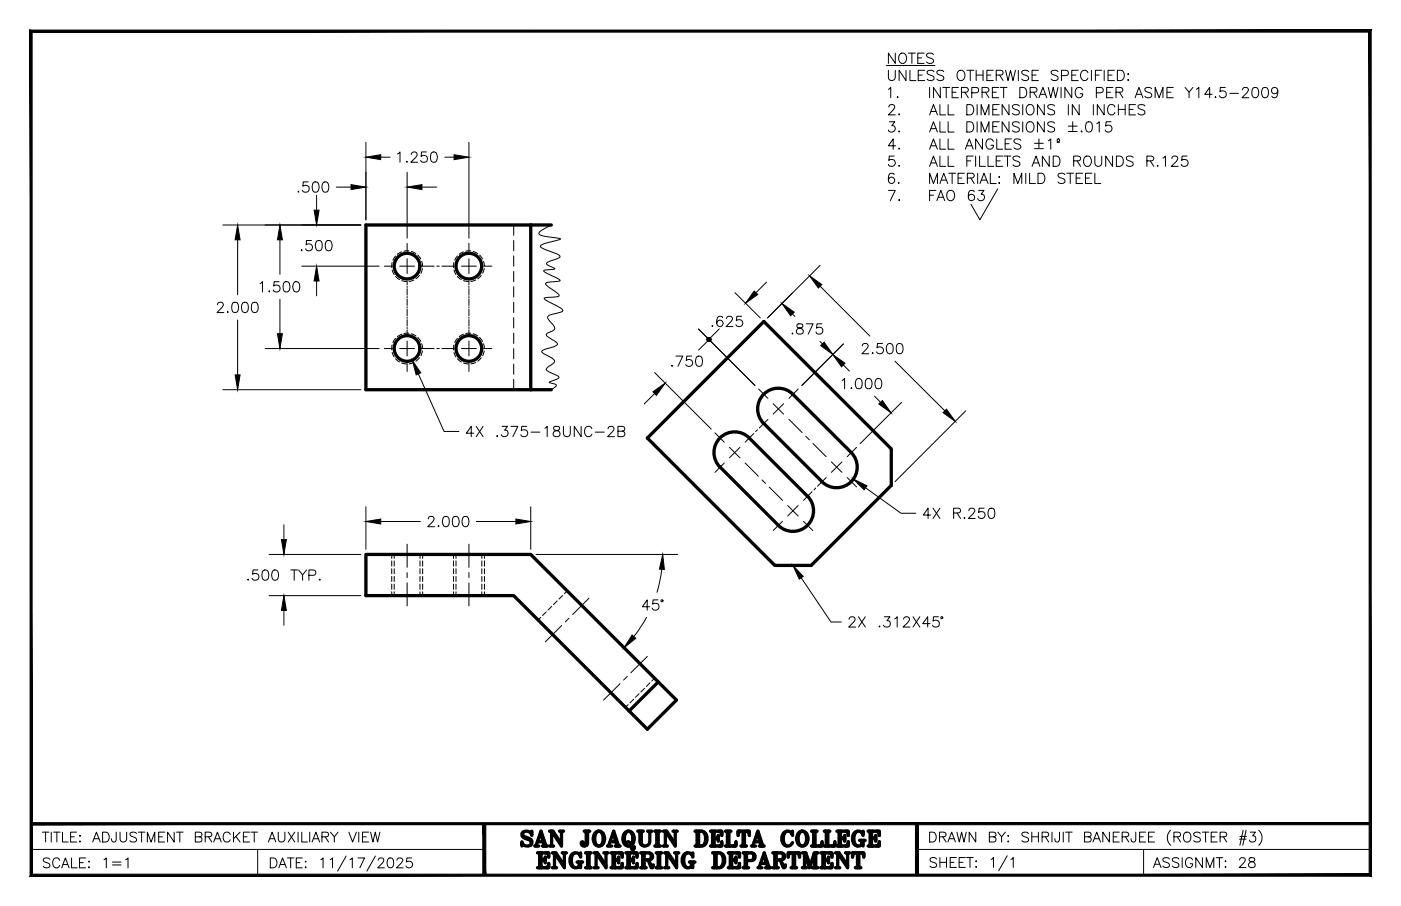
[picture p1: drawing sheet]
<svg xmlns="http://www.w3.org/2000/svg" width="432mm" height="279mm" viewBox="0 0 432 279" stroke-linecap="round" stroke-linejoin="round" font-family="sans-serif">
<defs><g id="words">
<text font-size="9.7" x="159.8" y="263.2">SAN JOAQUIN DELTA COLLEGE</text>
<text font-size="8.4" x="164.7" y="268.8">ENGINEERING DEPARTMENT</text>
<g font-size="6.6">
<text x="121.7" y="51.2">1.250</text>
<text x="91" y="60.3">.500</text>
<text x="92.1" y="78.7">.500</text>
<text x="79.4" y="91.4">1.500</text>
<text x="66" y="97.7">2.000</text>
<text x="218.4" y="102">.625</text>
<text x="243.1" y="104.4">.875</text>
<text x="264.6" y="110.4">2.500</text>
<text x="206" y="114.3">.750</text>
<text x="258.6" y="121">1.000</text>
<text x="130.9" y="163.7">2.000</text>
<text x="75.5" y="180.3">.500 TYP.</text>
<text x="197.2" y="189.4">45°</text>
<text x="12" y="261.1">TITLE: ADJUSTMENT BRACKET AUXILIARY VIEW</text>
<text x="12.3" y="268.8">SCALE: 1=1</text>
<text x="354.5" y="268.8">ASSIGNMT: 28</text>
</g>
</g></defs>
<!-- layer: VISIBLE -->
<g fill="none" stroke="#000" stroke-width="1">
<path d="M163.6 69.4v50.8M169.9 69.4h-57.1v50.8h57.1M235.4 99.1l39.3 39.3v11.3l-24.7 24.7h-11.2l-39.3-39.3zM235.4 121.6a6.4 6.4 0 0 1 9 0l17.9 17.9a6.4 6.4 0 0 1 .1 9 6.4 6.4 0 0 1-9 0l-18-17.9a6.4 6.4 0 0 1 0-9zM221.9 144.1a6.4 6.4 0 0 1 0-9.1 6.4 6.4 0 0 1 9 0l18 18a6.4 6.4 0 0 1 0 9 6.4 6.4 0 0 1-9 0M222 144.1l17.9 17.9M112.8 171h50.8l44.9 44.9-9 9-41.2-41.2h-45.5zM202.9 210.3l-9 9"/>
<circle cx="125.5" cy="82.1" r="4"/>
<circle cx="144.5" cy="82.1" r="4"/>
<circle cx="125.5" cy="107.5" r="4"/>
<circle cx="144.5" cy="107.5" r="4"/>
</g>
<!-- layer: CENTERLINES -->
<g fill="none" stroke="#000" stroke-width=".31">
<path d="M125.5 75.1v2.4M125.5 79.8v4.6M144.5 75.1v2.4M144.5 79.8v4.6M118.4 82.1h2.5M123.2 82.1h4.6M125.5 86.7v1.1M125.5 88.3v.3M125.5 89v2M125.5 91.4v.4M125.5 92.2v2M125.5 94.6v.4"/>
<path d="M125.5 95.4v2M125.5 97.8v.4M125.5 98.6v1.9M130 82.1h3.8M134.6 82.1h.8M136.2 82.1h3.8M142.2 82.1h4.6M144.5 86.7v1.1M144.5 88.3v.3M144.5 89v2M144.5 91.4v.4M144.5 92.2v2"/>
<path d="M144.5 94.6v.4M144.5 95.4v2M144.5 97.8v.4M144.5 98.6v1.9M149.1 82.1h2.5M118.4 107.5h2.5M123.2 107.5h4.6M125.5 101v.3M125.5 101.7v1.2M125.5 105.2v4.6M125.5 112.1v2.5M130 107.5h3.8"/>
<path d="M134.6 107.5h.8M136.2 107.5h3.8M142.2 107.5h4.6M144.5 101v.3M144.5 101.7v1.2M144.5 105.2v4.6M144.5 112.1v2.5M149.1 107.5h2.5M233.8 120l2.9 2.9M246 120l-2.8 2.9M220.3 133.5l2.9 2.9M224.8 138l3.2 3.2"/>
<path d="M228 138l-3.2 3.2M232.3 133.7l-2.6 2.7M233.5 132.5l-.6 .6M236.7 129.3l-2.7 2.7M238.3 124.5l3.2 3.2M241.5 124.5l-3.2 3.2M243.2 129.3l4 4.1M248.3 134.5l1.2 1.1M250.6 136.8l4 4M264 138l-2.9 2.8M223.2 142.8l-2.9 2.9M229.7 142.8l4 4.1"/>
<path d="M234.9 148l1.1 1.1M237.1 150.2l4.1 4.1M242.8 155.9l3.2 3.2M246 155.9l-3.2 3.2M250.3 151.6l-2.6 2.7M251.4 150.5l-.5 .6M254.6 147.3l-2.6 2.6M256.2 142.5l3.3 3.2M259.5 142.5l-3.3 3.2M261.1 147.3l2.9 2.9M125.5 167.8v7.2M125.5 176.6v1.5"/>
<path d="M125.5 179.7v7.2M144.5 167.8v7.2M144.5 176.6v1.5M144.5 179.7v7.2M241.2 160.8l-2.9 2.8M247.7 160.8l2.8 2.8M173.1 192.9l-5 5.1M175.3 190.7l-1.1 1.1M181.5 184.5l-5 5M191.1 210.9l-5.1 5M193.3 208.6l-1.1 1.1M199.5 202.4l-5.1 5.1"/>
</g>
<!-- layer: HIDDEN -->
<g fill="none" stroke="#000" stroke-width=".31">
<path d="M121.9 79l-.8 1.3M123.8 77.7l-1.3 .7M126 77.4l-1.5 .1M126.8 77.5l1.4 .7M128.8 78.7l.9 1.2M141 79l-.8 1.3M142.8 77.7l-1.3 .7M145.1 77.4l-1.5 .1M145.8 77.5l1.4 .7M147.8 78.7l.9 1.2M158.3 69.4v3.2M158.3 74.2v3.1"/>
<path d="M158.3 78.9v3.2M120.9 81l-.2 1.5M120.9 83.3l.6 1.4M121.9 85.3l1.2 .9M123.8 86.5l1.5 .3M127.6 86.4l-1.5 .4M129.3 84.9l-1.1 1.1M130 80.6l.3 1.5M130.2 82.8l-.5 1.5M139.9 81l-.1 1.5M139.9 83.3l.6 1.4M141 85.3l1.2 .9"/>
<path d="M142.9 86.5l1.5 .3M146.6 86.4l-1.5 .4M148.3 84.9l-1.1 1.1M149 80.6l.3 1.5M149.2 82.8l-.4 1.5M158.3 83.7v3.2M158.3 88.4v3.2M158.3 93.2v3.2M158.3 98v3.1M120.9 106.4l-.2 1.5M120.9 108.7l.6 1.4M121.9 104.4l-.8 1.3"/>
<path d="M121.9 110.7l1.2 .9M123.8 103.1l-1.3 .7M123.8 111.9l1.5 .3M126 102.8l-1.5 .1M126.8 102.9l1.4 .7M127.6 111.8l-1.5 .4M128.8 104.1l.9 1.2M129.3 110.3l-1.1 1.1M130 106l.3 1.5M130.2 108.2l-.5 1.5M139.9 106.4l-.1 1.5M139.9 108.7l.6 1.4"/>
<path d="M141 104.4l-.8 1.3M141 110.7l1.2 .9M142.8 103.1l-1.3 .7M142.9 111.9l1.5 .3M145.1 102.8l-1.5 .1M145.8 102.9l1.4 .7M146.6 111.8l-1.5 .4M147.8 104.1l.9 1.2M148.3 110.3l-1.1 1.1M149 106l.3 1.5M149.2 108.2l-.4 1.5M158.3 102.7v3.2"/>
<path d="M158.3 107.5v3.2M158.3 112.3v3.1M158.3 117v3.2M120.7 171v1.2M120.7 173v1.6M120.7 175.4v1.6M120.7 177.8v1.5M121.5 171v1.2M121.5 173v1.6M121.5 175.4v1.6M121.5 177.8v1.5M129.5 171v1.2"/>
<path d="M129.5 173v1.6M129.5 175.4v1.6M129.5 177.8v1.5M130.3 171v1.2M130.3 173v1.6M130.3 175.4v1.6M130.3 177.8v1.5M139.8 171v1.2M139.8 173v1.6M139.8 175.4v1.6M139.8 177.8v1.5M140.5 171v1.2"/>
<path d="M140.5 173v1.6M140.5 175.4v1.6M140.5 177.8v1.5M148.5 171v1.2M148.5 173v1.6M148.5 175.4v1.6M148.5 177.8v1.5M149.3 171v1.2M149.3 173v1.6M149.3 175.4v1.6M149.3 177.8v1.5M120.7 180.1v1.6"/>
<path d="M120.7 182.5v1.2M121.5 180.1v1.6M121.5 182.5v1.2M129.5 180.1v1.6M129.5 182.5v1.2M130.3 180.1v1.6M130.3 182.5v1.2M139.8 180.1v1.6M139.8 182.5v1.2M140.5 180.1v1.6M140.5 182.5v1.2M148.5 180.1v1.6"/>
<path d="M148.5 182.5v1.2M149.3 180.1v1.6M149.3 182.5v1.2M166.7 190.4l-.9 .8M168.4 188.7l-1.2 1.1M170.1 187l-1.2 1.1M171.7 185.3l-1.1 1.1M173.4 183.6l-1.1 1.1M174.8 182.2l-.9 .9M193.6 217.3l-.9 .8M195.3 215.6l-1.1 1.1M197 214l-1.2 1.1"/>
<path d="M198.7 212.3l-1.2 1.1M200.3 210.6l-1.1 1.1M201.8 209.2l-.9 .8"/>
</g>
<!-- layer: THIN -->
<path d="M169.9 69.4l-3.3 1.9-.5 .7 .1 .3a15 15 0 0 0 5.9 1.1l.7 .3-5.2 1.5-.9 .5-.1 .4a13.7 13.7 0 0 0 5.1 2.2l.9 .9-.7 .5a7.2 7.2 0 0 0-3.5 1.5l.3 .5 2.3 1.2-3 .4-.4 .1v.3l4.7 2.4 .3 .5-3.9 .5-.4 .1-.2 .3 1.1 1.1 2.8 2 .3 .6-.9 .4-3.2 .2-.5 .3 .7 .6 4.5 2.4 .6 .7-.7 .5a8.7 8.7 0 0 0-4 1.4l.3 .9 1.3 1.5a1.17 1.17 0 0 1 .5 1.3 1.17 1.17 0 0 1-1.1 .9l-1.2 .6-.2 .4 3.1 2.3 .3 .6a6.7 6.7 0 0 1-3.7 1.5l-1.1 .5v.4l3 1.8 .9 1a3.7 3.7 0 0 1-2.1 1.8l-.4 .7 .2 .4 3.4 1.7a.45 .45 0 0 1 .3 .5 .45 .45 0 0 1-.5 .3l-2.5 1 .1 .2 1.8 .5 .3 .3-1.6 1.4M9.6 262h139.7M79.4 262v7.9M282.6 262h139.7" fill="none" stroke="#000" stroke-width=".31"/>
<!-- layer: TEXT -->
<g fill="none" stroke="#000" stroke-width=".31">
<path d="M275.9 16.4v3.2l-2.1-3.2v3.2M277.6 16.5a1.54 1.54 0 0 1 1.8 .7 1.54 1.54 0 0 1-.3 1.9 1.17 1.17 0 0 1-1.3 .4 1.17 1.17 0 0 1-.8-1.2 1.91 1.91 0 0 1 .6-1.8zM280 16.4h2.1M281.1 16.4v3.2M282.9 17.9h1.2M284.8 16.4h-1.9v3.2h1.9M287.7 16.8a1.19 1.19 0 0 0-1.2-.5 1.19 1.19 0 0 0-.9 .8l.3 .5 1.2 .4a.82 .82 0 0 1 .6 1.1 1.37 1.37 0 0 1-2.1 0M273.2 20.2h15M273.8 21.7v2.2a1.07 1.07 0 0 0 1.1 1 1.07 1.07 0 0 0 1-1v-2.2M273.8 27.6l.7-.6v3.1M273.9 33l.3-.6 .3-.1 1 .1a.71 .71 0 0 1 .1 1l-1.8 2h2.1M274.1 37.5h1.7l-.9 1.2a1.07 1.07 0 0 1 .9 1.5 1.07 1.07 0 0 1-1.7 .4l-.3-.5"/>
<path d="M276.5 30h.3l-.2 .1zM277 35.3h.3l-.2 .1zM279.2 21.7v3.1l-2.1-3.1v3.1M280.5 21.7v3.1h1.8M283 23.2h1.2M285 21.7h-2v3.1h2M286.5 35.4l1.2-3.1 1.2 3.1M286.5 27v3.1M286.9 34.4h1.6M286.9 39.7h1.6M287.9 22.1a1.21 1.21 0 0 0-2.1 .3l.2 .5 1.2 .4a.77 .77 0 0 1 .6 .6 .77 .77 0 0 1-.2 .8 1.42 1.42 0 0 1-1.8-.3M289.7 32.3v3.1h1.8"/>
<path d="M289.7 37.5v3.2h1.8M289.8 27v3.1l-2.1-3.1v3.1M290.6 27h2.1M290.9 22.1a1.21 1.21 0 0 0-2.1 .3l.3 .5 1.2 .4a.82 .82 0 0 1 .6 1.1 1.37 1.37 0 0 1-2.1 0M291.6 27v3.1M292.2 32.3v3.1h1.8M292.2 37.5v3.2h1.8M293.5 28.4h1.1M295.3 22.1a1.19 1.19 0 0 1 1.3-.4 1.19 1.19 0 0 1 .8 1.2 1.39 1.39 0 0 1-.3 1.5 1.39 1.39 0 0 1-1.5 .3 2.01 2.01 0 0 1-.3-2.6zM295.4 27h-1.9v3.1h1.9M296.3 28.4l1.9-.1a.76 .76 0 0 0 0-1.2l-1.9-.1v3.1M297.4 28.4l1.1 1.7"/>
<path d="M298 32.3h1a1.69 1.69 0 0 1 1.1 1.5 1.69 1.69 0 0 1-1.1 1.6h-1zM298 37.5h1a1.69 1.69 0 0 1 1.1 1.6 1.69 1.69 0 0 1-1.1 1.6h-1zM298 21.7h2.1M299 21.7v3.1M299.5 28.6h1.4a.85 .85 0 0 0 .7-.6 .85 .85 0 0 0-.3-.9l-1.8-.1v3.1M300.9 23.2h2.1M300.9 21.7v3.1M301.2 32.3v3.1M301.2 37.5v3.2M302.4 35.4v-3.1l1.2 3.1 1.2-3.1v3.1M302.7 28.4l1.8-.1a.76 .76 0 0 0 0-1.2l-1.8-.1v3.1M303 21.7v3.1"/>
<path d="M303.7 28.4l1.1 1.7M304.2 23.2h1.2M305.9 28.4h1.1M306 33.7h1.2M306 39h1.2M306.2 21.7h-2v3.1h2M307 23.2l1.9-.2 .3-.4-.2-.6-.6-.3h-1.4v3.1M307.8 27h-1.9v3.1h1.9M308 32.3h-2v3.1h2M308 37.5h-2v3.2h2M308.1 23.2l1.1 1.6M308.3 27h2.1"/>
<path d="M309.3 27v3.1M309.9 21.7l.8 3.1 .7-3.1 .8 3.1 .8-3.1M311 32.3v3.1l-2.1-3.1v3.1M311 37.5v3.2l-2.1-3.2v3.2M313.9 21.7v3.1M314.2 32.7a1.21 1.21 0 0 0-2.2 .3l.3 .4 1.3 .5a.82 .82 0 0 1 .6 1.1 1.37 1.37 0 0 1-2.2 0M314.2 38a1.21 1.21 0 0 0-2.2 .3l.3 .4 1.3 .5a.82 .82 0 0 1 .6 1.1 1.37 1.37 0 0 1-2.2 0M314.3 27h1.1a1.69 1.69 0 0 1 1.1 1.6 1.69 1.69 0 0 1-1.1 1.5h-1.1zM315.2 32.3v3.1M315.2 37.5v3.2M316.6 32.7a1.18 1.18 0 0 1 1.3-.4 1.18 1.18 0 0 1 .8 1.1 1.39 1.39 0 0 1-.3 1.6 1.39 1.39 0 0 1-1.5 .3 2.01 2.01 0 0 1-.3-2.6zM316.6 38a1.18 1.18 0 0 1 1.3-.4 1.18 1.18 0 0 1 .8 1.1 1.39 1.39 0 0 1-.3 1.6 1.39 1.39 0 0 1-1.5 .3 2.01 2.01 0 0 1-.3-2.6z"/>
<path d="M317 22.1a1.21 1.21 0 0 0-2.1 .3l.3 .5 1.2 .4a.79 .79 0 0 1 .3 1.4 1.42 1.42 0 0 1-1.8-.3M317.5 28.4l1.8-.1a.76 .76 0 0 0 0-1.2l-1.8-.1v3.1M318.1 23.2h1.2M318.6 28.4l1 1.7M320 21.7h-1.9v3.1h1.9M320.2 30.1l1.2-3.1 1.2 3.1M320.7 29.1h1.5M321.9 32.3v3.1l-2.2-3.1v3.1M321.9 37.5v3.2l-2.2-3.2v3.2M323.1 27l.8 3.1 .7-3.1 .7 3.1 .8-3.1M325 32.7a1.21 1.21 0 0 0-2.1 .3l.3 .4 1.2 .5a.82 .82 0 0 1 .6 1.1 1.37 1.37 0 0 1-2.1 0M325 38a1.21 1.21 0 0 0-2.1 .3l.3 .4 1.2 .5a.82 .82 0 0 1 .6 1.1 1.37 1.37 0 0 1-2.1 0"/>
<path d="M326.1 22.1a1.21 1.21 0 0 0-2.1 .3l.3 .5 1.2 .4a.82 .82 0 0 1 .6 1.1 1.37 1.37 0 0 1-2.1 0M327 27v3.1M327.2 23.3l1.8-.1a.82 .82 0 0 0 .3-.9 .82 .82 0 0 0-.8-.6h-1.3v3.1M329.3 32.3v3.1M329.3 38.9h2.7M330.3 27v3.1l-2.1-3.1v3.1M330.3 23.2h1.3M330.6 37.5v2.8M332.3 21.7h-2v3.1h2M332.6 32.3v3.1l-2.1-3.1v3.1M333.7 27.7a1.18 1.18 0 0 0-1.4-.7 1.18 1.18 0 0 0-.9 1.2 1.39 1.39 0 0 0 .3 1.5 1.39 1.39 0 0 0 1.5 .3l.5-.6v-.5h-.8M335 37.7a1.08 1.08 0 0 1 1.6 .4 2.13 2.13 0 0 1-.8 2.6h-.3a2.02 2.02 0 0 1-.5-3z"/>
<path d="M335.3 22.4a1.18 1.18 0 0 0-1.3-.7 1.18 1.18 0 0 0-1 1.2 1.41 1.41 0 0 0 .4 1.5 1.41 1.41 0 0 0 1.5 .3l.4-.6M336.4 21.7v3.1M337 32.3v3.1M337.6 23.2h1.2M337.9 28.6h1.4a.85 .85 0 0 0 .7-.6 .85 .85 0 0 0-.3-.9l-1.8-.1v3.1M338 38.1l.8-.6v3.2M339.6 21.7h-2v3.1M340.3 32.3v3.1l-2.1-3.1v3.1M340.3 21.7v3.1M341.1 28.4h1.2M341.5 23.2h1.2M342.4 37.5h-1.5l-.1 1.4a1.11 1.11 0 0 1 1.7 0 1.11 1.11 0 0 1-.3 1.7 1.11 1.11 0 0 1-1.6-.5"/>
<path d="M343 27h-1.9v3.1h1.9M343.5 21.7h-2v3.1h2M343.6 33a1.15 1.15 0 0 0-1.3-.8 1.15 1.15 0 0 0-.9 1.2 1.39 1.39 0 0 0 .3 1.6 1.39 1.39 0 0 0 1.5 .3l.4-.6M344 28.4h1.3a.79 .79 0 0 0 .8-.8l-.4-.5-.4-.1h-1.3v3.1M344.4 21.7h1a1.69 1.69 0 0 1 1.1 1.6 1.69 1.69 0 0 1-1.1 1.5h-1zM344.7 33.7h2.1M344.7 32.3v3.1M345 28.4l1.1 1.7M346.8 32.3v3.1M347.6 22.9h.3l-.2 .1zM347.6 24.7h.3l-.2 .1zM348 33.7h1.3"/>
<path d="M349.8 30.1l1.2-3.1 1.3 3.1M350 32.3h-2v3.1h2M350.3 29.1h1.5M352.8 32.7a1.21 1.21 0 0 0-2.1 .3l.3 .4 1.3 .5a.82 .82 0 0 1 .5 1.1 1.37 1.37 0 0 1-2.1 0M355 27.4a1.21 1.21 0 0 0-2.2 .3l.3 .5 1.3 .4a.82 .82 0 0 1 .6 1.1 1.37 1.37 0 0 1-2.2 0M356 30.1v-3.1l1.3 3.1 1.1-3.1v3.1M359.7 28.4h1.2M361.6 27h-1.9v3.1h1.9M365.3 27l1.2 1.4v1.7M367.7 27l-1.2 1.4M368.7 27.6l.8-.6v3.1M373.6 29.1h-2.3l1.5-2.1v3.1"/>
<path d="M374.5 30h.3l-.1 .1zM377.7 27h-1.6l-.1 1.3a1.11 1.11 0 0 1 1.7 0 1.11 1.11 0 0 1-.2 1.7 1.11 1.11 0 0 1-1.7-.5M379 28.8h2.7M382.9 27.7l.3-.6 .3-.1 1 .1a.71 .71 0 0 1 .1 1.1l-1.8 1.9h2.1M386.3 27.1a1.05 1.05 0 0 1 1.5 .5 1.63 1.63 0 0 1-1.1 2.5 2.05 2.05 0 0 1-.4-3zM389.3 27.1a1.08 1.08 0 0 1 1.5 .5 2.13 2.13 0 0 1-.7 2.5h-.3a2.02 2.02 0 0 1-.5-3zM393.8 28a.98 .98 0 0 1-1.3 .9 .98 .98 0 0 1-.4-1.6 .98 .98 0 0 1 1.6 .1 2.2 2.2 0 0 1-.8 2.7l-.7-.1-.2-.3M103.6 57.7h4.6M112.8 43.9v23.9M117.3 48.5h2.9M125.5 53.1v20.3M130 57.7h4.6"/>
<path d="M137.1 48.5h2.9M144.5 43.9v29.5M273.8 58.7h2.1l-1.5 3.2M275.6 48.1h-1.5l-.2 1.4a1.12 1.12 0 0 1 1.7-.1 1.12 1.12 0 0 1-.1 1.7 1.12 1.12 0 0 1-1.7-.4M275.6 53.8a.92 .92 0 0 0-.9-.4 .92 .92 0 0 0-.8 .6 2.41 2.41 0 0 0 .3 2.4 .98 .98 0 0 0 1.5-.4 .98 .98 0 0 0-.7-1.3 .98 .98 0 0 0-1.2 .8M276.1 45h-2.3l1.5-2.2v3.2M276.8 56.4h.3l-.1 .2zM277 40.6h.3l-.2 .1zM277 45.8h.3l-.2 .2zM277 51.1h.3l-.2 .2zM286.5 40.7l1.2-3.2 1.2 3.2M286.5 46l1.2-3.2 1.2 3.2"/>
<path d="M286.5 51.3l1.2-3.2 1.2 3.2M286.5 56.6v-3.2l1.2 3.2 1.2-3.2v3.2M286.9 45h1.6M286.9 50.2h1.6M288.5 58.7h-2v3.2M289.7 42.8v3.2h1.8M289.7 48.1v3.2h1.8M289.7 56.6l1.2-3.2 1.2 3.2M290.1 55.5h1.5M292.1 59.1a1.19 1.19 0 0 1 1.3-.3 1.19 1.19 0 0 1 .8 1.1 1.39 1.39 0 0 1-.3 1.5 1.39 1.39 0 0 1-1.5 .3 2.01 2.01 0 0 1-.3-2.6zM292.2 42.8v3.2h1.8M292.2 48.1v3.2h1.8"/>
<path d="M292.4 53.4h2.1M293.5 53.4v3.2M295.3 54.9h1.2M297.2 53.4h-1.9v3.2h1.9M297.5 46l1.2-3.2 1.2 3.2M298 45h1.5M298 49.6h1.2M298.2 54.9h1.3a.79 .79 0 0 0 .8-.9l-.4-.4-.4-.2h-1.3v3.2M299.2 54.9l1.1 1.7M299.9 48.1h-1.9v3.2M300.3 59.1a.96 .96 0 0 0-1.7 .2 2.41 2.41 0 0 0 .3 2.4 .98 .98 0 0 0 1.4-.4 .98 .98 0 0 0-.6-1.3 .98 .98 0 0 0-1.2 .8M300.7 48.1v3.2"/>
<path d="M301.3 53.4v3.2M301.6 58.7h1.7l-.9 1.2a1.05 1.05 0 0 1 .8 1.7 1.05 1.05 0 0 1-1.9-.3M301.9 48.1v3.2h1.8M302 56.6l1.3-3.2 1.2 3.2M302.4 40.7v-3.2l1.2 3.2 1.2-3.2v3.2M302.5 55.5h1.5M302.8 42.8v3.2l-2.1-3.2v3.2M304.5 48.1v3.2h1.8M305.2 53.4v3.2h1.8M306.2 43.6a1.18 1.18 0 0 0-1.4-.8 1.18 1.18 0 0 0-.9 1.2 1.39 1.39 0 0 0 .3 1.6 1.39 1.39 0 0 0 1.5 .2l.5-.5v-.5h-.8M307 49.6h1.3M307.2 42.8v3.2h1.8"/>
<path d="M307.8 54.6h.3l-.1 .2zM307.8 56.4h.3l-.1 .2zM309 48.1h-2v3.2h2M309.5 48.1h2.1M309.8 44.3h1.2M310.5 48.1v3.2M311.7 42.8h-1.9v3.2h1.9M312.5 56.6v-3.2l1.2 3.2 1.2-3.2v3.2M314.3 48.6a1.21 1.21 0 0 0-2.1 .3l.3 .4 1.2 .5a.77 .77 0 0 1 .6 .6 .77 .77 0 0 1-.3 .7 1.42 1.42 0 0 1-1.8-.3M314.6 43.3a1.21 1.21 0 0 0-2.1 .3l.3 .4 1.2 .5a.79 .79 0 0 1 .3 1.3 1.42 1.42 0 0 1-1.8-.2M316.1 53.4v3.2M317.3 53.4v3.2h1.9"/>
<path d="M318.1 51.3l1.2-3.2 1.2 3.2M318.6 50.2h1.4M318.9 44.2h2.7M318.9 45.8h2.7M319.9 53.4h1.1a1.69 1.69 0 0 1 1.1 1.6 1.69 1.69 0 0 1-1.1 1.6h-1.1zM320.2 42.8v2.8M323.1 43.4l.8-.6v3.2M323.4 48.1v3.2l-2.1-3.2v3.2M324.6 48.1h1.1a1.72 1.72 0 0 1 1 1.6 1.72 1.72 0 0 1-1 1.6h-1.1zM325.8 43.9h.8M328.2 53.8a1.21 1.21 0 0 0-2.1 .4l.3 .4 1.2 .5a.82 .82 0 0 1 .6 1 1.37 1.37 0 0 1-2.1 0M328.8 53.4h2.1"/>
<path d="M329.3 40.6h2.7M329.9 53.4v3.2M330.9 49.6l1.8-.1 .3-.5-.1-.6-.6-.3h-1.4v3.2M331.7 54.9h1.2M332 49.6l1 1.7M333.2 40.6h.3l-.1 .1zM333.7 53.4h-2v3.2h2M334.3 48.6a1.18 1.18 0 0 1 1.3-.4 1.18 1.18 0 0 1 .8 1.1 1.39 1.39 0 0 1-.3 1.5 1.39 1.39 0 0 1-1.5 .3 2.01 2.01 0 0 1-.3-2.5zM334.6 54.9h1.2M336.6 53.4h-2v3.2h2M337.4 48.1v2.3a1.07 1.07 0 0 0 1.1 .9 1.07 1.07 0 0 0 1.1-.9v-2.3M337.4 53.4v3.2h1.9"/>
<path d="M342.9 48.1v3.2l-2.1-3.2v3.2M344.1 48.1h1a1.69 1.69 0 0 1 1.2 1.6 1.69 1.69 0 0 1-1.2 1.6h-1zM349.3 48.6a1.2 1.2 0 0 0-1.2-.5 1.2 1.2 0 0 0-1 .8l.6 .6a1.77 1.77 0 0 1 1.6 .9v.4a1.37 1.37 0 0 1-2.2 0M353.5 49.6h1.3a.79 .79 0 0 0 .8-.9l-.3-.4-.5-.2h-1.3v3.2M354.5 49.6l1.1 1.7M356.7 51.1h.3l-.2 .2zM358.4 48.7l.8-.6v3.2M361.2 48.9l.1-.5a1.01 1.01 0 0 1 1.7 .3l-.5 1.1-1.5 1.5h2.1M365.8 48.1h-1.4l-.2 1.4a1.12 1.12 0 0 1 1.7-.1 1.12 1.12 0 0 1-.2 1.7 1.12 1.12 0 0 1-1.6-.4M68.7 69.4h42.5M73.2 74v16.9M86.3 74v10.6"/>
<path d="M97.6 60.2v4.6M277.1 61.6l.2 .1-.2 .2zM286.5 60.2h1.2M288.8 61.9l1.2-3.2 1.2 3.2M289.2 60.8h1.5M73.2 98.7v16.9M86.3 92.3v10.6M93 82.1h23.8M97.6 86.7v4.5M226.5 90.3l7.8 7.7M236.2 87l-3.2 3.3M252.8 81.8l-16.2 16.2 7.6-7.7"/>
<path d="M252.8 88.3l15.3 15.3M81.7 107.5h35.1M128.9 115.3l8 17.8h4.5M201.8 114.9l17.4 17.4M215.3 101.4l17.4 17.5-17.4-17.4M218.6 104.7l-3.3 3.3M221.7 101.4l-3.2 3.2M259.9 106l-12.8 12.9M259.9 112.6l1.9 1.8M275.8 111.4l15.4 15.3M68.7 120.2h42.5M146 133.6h-2.3l1.5-2.1v3.2"/>
<path d="M146.8 131.5l2.1 3.2M148.9 131.5l-2.1 3.2M153.2 134.3l.2 .2-.2 .2zM154.8 131.5h1.6l-.9 1.2a1.05 1.05 0 0 1 .8 1.7 1.05 1.05 0 0 1-1.8-.4M157.5 131.5h2.1l-1.5 3.2M162.3 131.5h-1.5l-.1 1.3a1.12 1.12 0 0 1 1.7 0 1.12 1.12 0 0 1-.2 1.7 1.12 1.12 0 0 1-1.7-.5M163.7 133.3h2.7M167.9 132.1l.8-.6v3.2M170.8 131.6a.66 .66 0 0 0 .3 1.1 1.26 1.26 0 0 1 1.5 1.3 1.05 1.05 0 0 1-1.4 .7 1.05 1.05 0 0 1-.6-1.4l1.4-.6a.63 .63 0 0 0 .3-1.1zM173.7 131.5v2.2a1.07 1.07 0 0 0 1 1 1.07 1.07 0 0 0 1.1-1v-2.2M179.1 131.5v3.2l-2.1-3.2v3.2M182.4 132.2a1.16 1.16 0 0 0-1.3-.7 1.16 1.16 0 0 0-.9 1.2 1.39 1.39 0 0 0 .3 1.5 1.39 1.39 0 0 0 1.5 .3l.4-.6"/>
<path d="M183.5 133.3h2.7M187.4 132.2l.2-.4a1.02 1.02 0 0 1 1.5 0 1.01 1.01 0 0 1-.3 1.3l-1.5 1.6h2.1M190.5 133l1.8-.2a.76 .76 0 0 0 0-1.2l-1.8-.1v3.2h1.3a.85 .85 0 0 0 .8-.9 .85 .85 0 0 0-.8-.8M201.8 121.4l-3.3 3.2M269.5 122.2l1.9 1.9M277.9 124.1l-12.8 12.7M297.6 126.7l-21.8 21.8M112.8 156.3v13.1M163.6 156.3v13.1M266.7 150.4l11 7.9h4.6M286.8 158.8h-2.2l1.4-2.1v3.2M287.6 156.7l2.1 3.2"/>
<path d="M289.7 156.7l-2.1 3.2M293.9 158.2l1.8-.1 .3-.5-.1-.6-.6-.3h-1.4v3.2M295 158.2l1 1.7M297.1 159.7h.3l-.1 .2zM298.6 157.5l.1-.5a1.01 1.01 0 0 1 1.7 .3l-.4 1.1-1.5 1.5h2.1M303.3 156.7h-1.5l-.2 1.4a1.12 1.12 0 0 1 1.7-.1 1.12 1.12 0 0 1-.2 1.7 1.12 1.12 0 0 1-1.6-.4M305 156.8a1.08 1.08 0 0 1 1.5 .5 2.13 2.13 0 0 1-.8 2.6h-.3a2.02 2.02 0 0 1-.4-3.1zM82.9 171h28.3M87.5 161.8v4.6M117.3 160.8h12.2M146.8 160.8h12.2M165.2 171h43.6"/>
<path d="M204 175.5l-.5 3.2-1 4M246.9 178.2l9.2 13.6h3.2M82.9 183.7h28.3M87.5 188.3v4.5M199.3 190.4l-3.9 5.9M261.7 191l.3-.6a1.03 1.03 0 0 1 1.4 .1 1.06 1.06 0 0 1-.3 1.4l-1.5 1.5h2.1M264.6 190.2l2.1 3.2M266.7 190.2l-2.1 3.2M271.1 193.1v.3l-.2-.1zM272.6 190.2h1.7l-1 1.2a1.01 1.01 0 0 1 1.1 1.2 1.01 1.01 0 0 1-1.3 .8l-.5-.1-.3-.5M275.8 190.8l.7-.6v3.2M278.5 191l.1-.5 .5-.3a1.01 1.01 0 0 1 1.2 .6l-.4 1.1-1.6 1.5h2.2"/>
<path d="M281.4 190.2l2.1 3.2M283.5 190.2l-2.1 3.2M286.7 192.3h-2.3l1.5-2.1v3.2M289.2 190.2h-1.5l-.1 1.4a1.12 1.12 0 0 1 1.7 0 1.12 1.12 0 0 1-.3 1.6 1.12 1.12 0 0 1-1.6-.4M286.5 256.6h1a1.62 1.62 0 0 1 1.1 1.5 1.62 1.62 0 0 1-1.1 1.6h-1zM289.6 258.1l1.7-.2a.71 .71 0 0 0 0-1.1l-1.7-.2v3.1M290.6 258.1l1 1.6M292.1 259.7l1.2-3.1 1.2 3.1M292.6 258.7h1.4M294.9 256.6l.8 3.1 .7-3.1 .7 3.1 .7-3.1M300.7 256.6v3.1l-2-3.1v3.1M304.9 258.1l1.8-.2 .3-.4-.2-.6-.6-.3h-1.3v3.1h1.3a.81 .81 0 0 0 .8-.8 .81 .81 0 0 0-.8-.8"/>
<path d="M307.6 256.6l1.1 1.5v1.6M309.9 256.6l-1.2 1.5M310.6 257.8h.3l-.2 .1zM310.7 259.4l.2 .1-.2 .2zM317 257a1.15 1.15 0 0 0-2 .3l.5 .6 1.2 .5 .3 .8a1.36 1.36 0 0 1-2 0M318 256.6v3.1M318 258.1h2M320 256.6v3.1M321.2 258.1l1.7-.2 .3-.4-.1-.6-.6-.3h-1.3v3.1M322.2 258.1l1 1.6M324.2 256.6v3.1M326.6 256.6v2.4l-.3 .5-.6 .2a.82 .82 0 0 1-.6-1"/>
<path d="M327.7 256.6v3.1M328.4 256.6h2.1M329.4 256.6v3.1M334.3 258.1l1.7-.2a.71 .71 0 0 0 0-1.1l-1.7-.2v3.1h1.2a.8 .8 0 0 0 .7-.5 .8 .8 0 0 0-.1-.8l-.6-.3M336.8 259.7l1.2-3.1 1.2 3.1M337.3 258.7h1.5M341.9 256.6v3.1l-2-3.1v3.1M343.1 258.1h1.2M345 256.6h-1.9v3.1h1.9M345.9 258.1l1.7-.2a.71 .71 0 0 0 0-1.1l-1.7-.2v3.1M346.9 258.1l1 1.6M350.1 256.6v2.4l-.3 .5-.6 .2a.8 .8 0 0 1-.6-1"/>
<path d="M351.2 258.1h1.2M353.1 256.6h-1.9v3.1h1.9M354 258.1h1.1M355.9 256.6h-1.9v3.1h1.9M360.8 256a3.1 3.1 0 0 0 0 4.7M361.8 258.1l1.8-.2 .3-.4-.2-.6-.6-.3h-1.3v3.1M362.8 258.1l1.1 1.6M365.3 256.8a1.41 1.41 0 0 1 1.6 .4 1.41 1.41 0 0 1 0 1.8 1.11 1.11 0 0 1-1.3 .7 1.11 1.11 0 0 1-.9-1.2 1.89 1.89 0 0 1 .6-1.7zM370 257a1.15 1.15 0 0 0-2.1 .3 1.87 1.87 0 0 0 1.8 1.1l.3 .8a1.36 1.36 0 0 1-2.1 0M370.5 256.6h2.1M371.6 256.6v3.1M373.3 258.1h1.1"/>
<path d="M375.2 256.6h-1.9v3.1h1.9M376 258.1l1.8-.2 .3-.4-.1-.6-.6-.3h-1.4v3.1M377.1 258.1l1 1.6M382 258.8h2M382.1 257.9h2.1M383.2 256l-1.1 4.7M384 256l-1 4.7M385.3 256.6h1.6l-.8 1.2a1.01 1.01 0 0 1 .7 1.6 1.01 1.01 0 0 1-1.7-.3M387.9 256a3.1 3.1 0 0 1 0 4.7M83.3 264.6h1a1.62 1.62 0 0 1 1.1 1.5 1.62 1.62 0 0 1-1.1 1.5h-1zM85.9 267.6l1.2-3 1.2 3M86.4 266.6h1.4"/>
<path d="M88.6 264.6h2M89.6 264.6v3M91.3 266h1.2M93.2 264.6h-1.9v3h1.9M94.1 265.7h.3zM94.1 267.5h.3l-.2 .1zM98.8 265.1l.8-.5v3M101.8 265.1l.7-.5v3M106.7 264l-2.6 4.6M107.9 265.1l.7-.5v3M110.3 264.6h2.1l-1.5 3M115.7 264l-2.6 4.6"/>
<path d="M116.5 265.3l.2-.5a1.02 1.02 0 0 1 1.5 0 .99 .99 0 0 1-.3 1.3l-1.5 1.5h2M119.8 264.7a1.02 1.02 0 0 1 1.4 .4 2.07 2.07 0 0 1-.7 2.5h-.3a1.92 1.92 0 0 1-.4-2.9zM122.3 265.3l.2-.5a1.02 1.02 0 0 1 1.5 0l.1 .3-.1 .6-1.8 1.9h2M126.9 264.6h-1.5l-.1 1.3a1.09 1.09 0 0 1 1.6-.1 1.09 1.09 0 0 1-.2 1.6 1.09 1.09 0 0 1-1.6-.4M288.7 264.9a1.13 1.13 0 0 0-1.1-.5 1.13 1.13 0 0 0-1 .8l.3 .4 1.5 .6a.72 .72 0 0 1 0 1.2 1.44 1.44 0 0 1-1.8-.3M289.7 264.5v3M289.7 265.9h2M291.7 264.5v3M292.9 265.9h1.1M294.8 264.5h-1.9v3h1.9M295.6 265.9h1.2M297.5 264.5h-1.9v3h1.9"/>
<path d="M297.9 264.5h2.1M299 264.5v3M300.7 265.6l.2-.1 .1 .1zM300.7 267.4l.2-.2 .1 .2zM305.5 265l.7-.5v3M310.4 263.9l-2.6 4.6M311.6 265l.7-.5v3"/>
<circle cx="326.2" cy="43.3" r=".42"/>
<circle cx="290.3" cy="190.5" r=".32"/>
</g>
<g fill="#000" stroke="#000" stroke-width=".31">
<path d="M108.2 56.9l4.6 .8-4.6 .8zM112.8 48.5l4.5-.8v1.5zM125.5 57.7l4.5-.8v1.6zM140 47.7l4.5 .8-4.5 .7zM73.2 69.4l.8 4.6h-1.5zM86.3 69.4l.7 4.6h-1.5zM96.8 64.8h1.5l-.7 4.6zM97.6 82.1l.7 4.6h-1.5zM232.5 89.7l1.1 1.1-3.8 2.7zM241 93.6l3.8 2.7-1.1 1.1zM249.5 85l3.8 2.8-1.1 1zM72.5 115.6h1.5l-.8 4.6z"/>
<path d="M85.5 102.9h1.5l-.7 4.6zM127.1 111.1l2.6 3.9-1.4 .6zM254 105.5l2.7 3.8-3.8-2.7zM256.7 109.3l3.7 2.7-1 1.1zM201.3 120.8l3.7-2.6-2.7 3.7zM270.8 124.6l1.1-1.1 2.7 3.8zM291.7 126.2l2.7 3.8-3.7-2.7zM263 147.7l4.2 2.1-.9 1.2zM86.7 166.4h1.6l-.8 4.6zM112.8 160.8l4.5-.7v1.5zM159 160.1l4.6 .7-4.6 .8zM204.3 171l.5 4.6-1.6-.1z"/>
<path d="M244.4 174.4l3.2 3.4-1.3 .8zM87.5 183.7l.8 4.6h-1.6zM194.8 195.8l1.2 1.1-3.7 2.9z"/>
<path d="M218.1 105.1l.2 .1 .2-.6zM218.5 104.6l.1 .6h-.3zM218.5 104.6l.1 .6 .3-.1z"/>
<path d="M218.1 104.3l-.2 .2 .6 .1zM217.9 104.5l.6 .1-.6 .2zM217.9 104.8l.2 .3 .4-.5z"/>
<path d="M218.1 104.3l-.1 .3 .6 .1zM218 104.6l.6 .1-.6 .2zM218 104.9l.1 .3 .5-.5z"/>
<path d="M218.1 105.2l.3 .1 .2-.6zM218.6 104.7l.1 .6h-.3zM218.6 104.7l.1 .6 .2-.1z"/>
<path d="M218.5 104.6l.4 .5 .1-.3zM218.5 104.6l.5-.1v.3zM218.5 104.6l.5-.1-.1-.2z"/>
<path d="M218.6 104.1l-.1 .5 .4-.3zM218.3 104.1h.3l-.1 .5zM218.1 104.3l.4 .3-.2-.5z"/>
<path d="M218.7 104.2l-.1 .5 .3-.4zM218.4 104.2h.3l-.1 .5zM218.1 104.3l.5 .4-.2-.5z"/>
<path d="M218.6 104.7l.3 .5 .2-.3zM218.6 104.7l.5-.1v.3zM218.9 104.3l-.3 .4 .5-.1z"/>
</g>
<!-- layer: dimensons -->
<path d="M307.5 58.3l-5.5 9.5-2.7-4.8" fill="none" stroke="#000" stroke-width=".31"/>
<!-- layer: BORDER -->
<g fill="#000" stroke="#000" stroke-width=".31">
<path d="M9.6 253.7v.6l412.7-.6zM9.6 254.3l412.7-.6v.6z"/>
<path d="M148.8 254l.9 15.9v-15.9zM148.8 254l.9 15.9h-.9z"/>
<path d="M9.3 9.3v260.9l.6-.6zM9.3 9.3l.6 .6v259.7zM9.3 9.3l.6 .6 412.7-.6zM9.9 9.9l412.7-.6-.6 .6zM422.6 9.3l-.6 .6 .6 260.3zM422 9.9l.6 260.3-.6-.6zM9.3 270.2h413.3l-.6-.6zM9.3 270.2l.6-.6h412.1z"/>
<path d="M282.2 254v15.9h.9zM282.2 254h.9v15.9z"/>
</g>
<use href="#words"/>
</svg>
